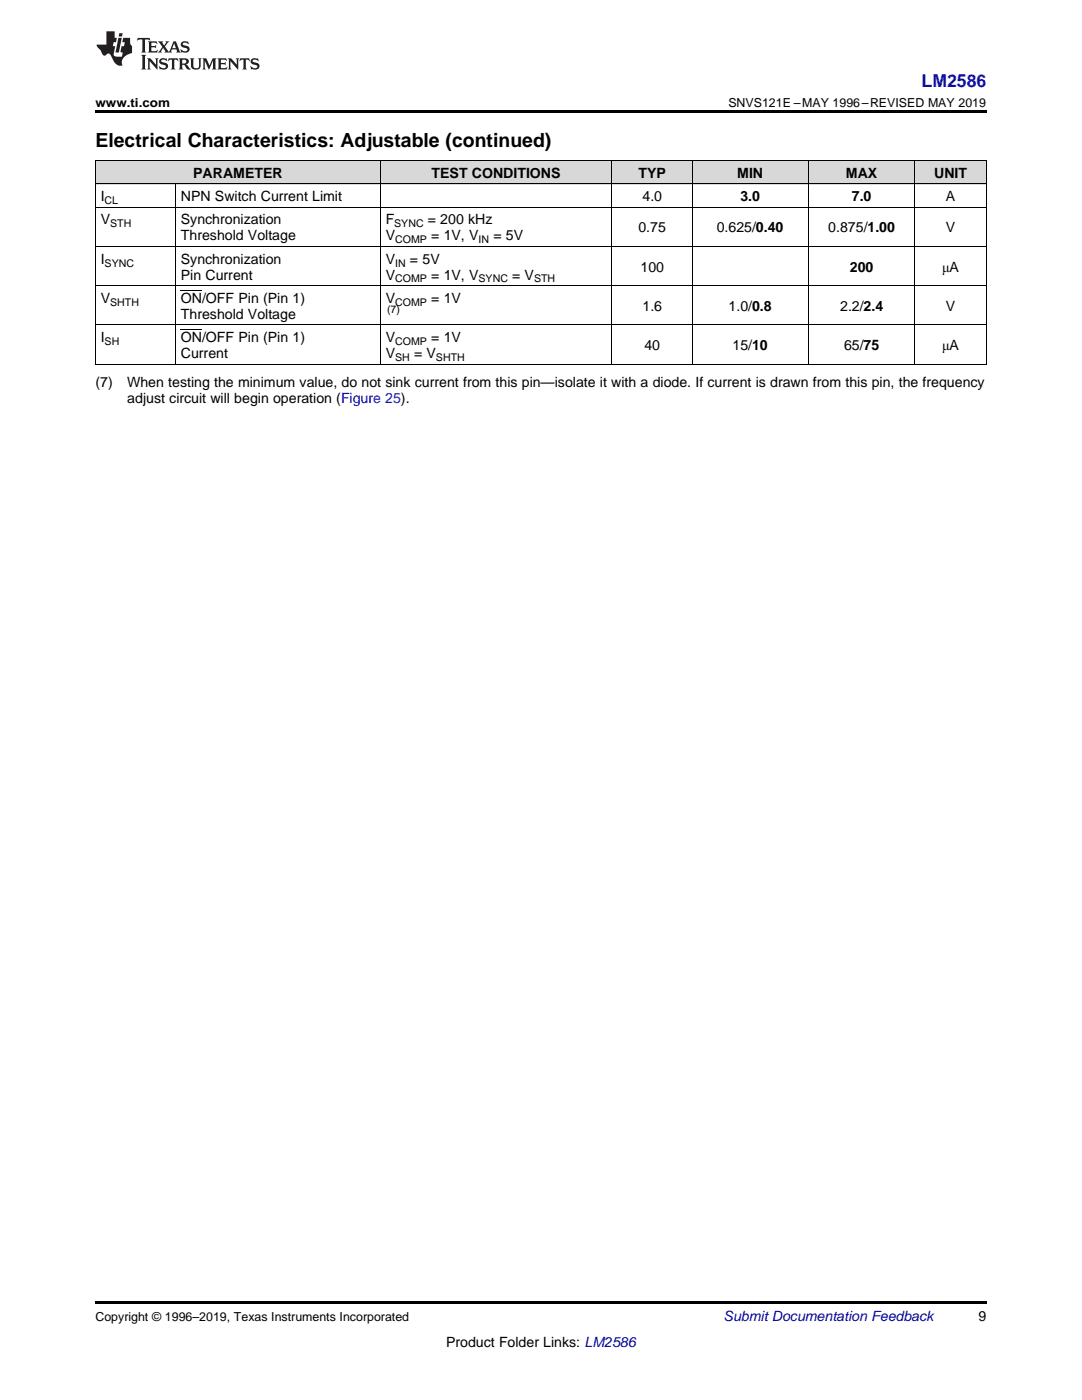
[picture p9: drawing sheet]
<svg xmlns="http://www.w3.org/2000/svg" width="216mm" height="279mm" viewBox="0 0 216 279" stroke-linecap="round" stroke-linejoin="round" font-family="sans-serif">
<defs><g id="words">
<text font-size="3.9" x="19" y="29.3">Electrical Characteristics: Adjustable (continued)</text>
<text font-size="3.5" fill="#00f" x="183.9" y="17.3">LM2586</text>
<g font-size="2.8">
<text x="38.6" y="35.5">PARAMETER</text>
<text x="86.1" y="35.5">TEST CONDITIONS</text>
<text x="127.4" y="35.5">TYP</text>
<text x="147.1" y="35.5">MIN</text>
<text x="168.8" y="35.5">MAX</text>
<text x="186.4" y="35.5">UNIT</text>
<text x="20.1" y="40.1">I</text>
<text x="36.1" y="40.1">NPN Switch Current Limit</text>
<text x="128.2" y="40.1">4.0</text>
<text x="147.7" y="40.1">3.0</text>
<text x="170" y="40.1">7.0</text>
<text x="188.7" y="40.1">A</text>
<text x="20.1" y="44.8">V</text>
<text x="36.1" y="44.8">Synchronization</text>
<text x="36.1" y="48">Threshold Voltage</text>
<text x="77" y="44.8">F</text>
<text x="77" y="48">V</text>
<text x="85.4" y="44.8">= 200 kHz</text>
<text x="86" y="48">= 1V, V</text>
<text x="98.5" y="48">= 5V</text>
<text x="127.4" y="46.4">0.75</text>
<text x="143" y="46.4">0.625/0.40</text>
<text x="165.3" y="46.4">0.875/1.00</text>
<text x="188.7" y="46.4">V</text>
<text x="20.1" y="52.6">I</text>
<text x="36.1" y="52.6">Synchronization</text>
<text x="77" y="52.6">V</text>
<text x="81.8" y="52.6">= 5V</text>
<text x="36.1" y="55.8">Pin Current</text>
<text x="77" y="55.8">V</text>
<text x="86" y="55.8">= 1V, V</text>
<text x="102.2" y="55.8">= V</text>
<text x="127.8" y="54.2">100</text>
<text x="169.6" y="54.2">200</text>
<text x="188" y="54.2">μA</text>
<text x="20.1" y="60.5">V</text>
<text x="36.1" y="60.5">ON/OFF Pin (Pin 1)</text>
<text x="36.1" y="63.6">Threshold Voltage</text>
<text x="77" y="60.5">V</text>
<text x="86" y="60.5">= 1V</text>
<text x="128.2" y="62.1">1.6</text>
<text x="145.4" y="62.1">1.0/0.8</text>
<text x="167.6" y="62.1">2.2/2.4</text>
<text x="188.7" y="62.1">V</text>
<text x="20.1" y="68.3">I</text>
<text x="36.1" y="68.3">ON/OFF Pin (Pin 1)</text>
<text x="36.1" y="71.5">Current</text>
<text x="77" y="68.3">V</text>
<text x="77" y="71.5">V</text>
<text x="82.6" y="71.5">= V</text>
<text x="86" y="68.3">= 1V</text>
<text x="128.6" y="69.9">40</text>
<text x="146.2" y="69.9">15/10</text>
<text x="168.4" y="69.9">65/75</text>
<text x="188" y="69.9">μA</text>
<text x="19" y="77.3">(7)</text>
<text x="25.4" y="77.3">When testing the minimum value, do not sink current from this pin—isolate it with a diode. If current is drawn from this pin, the frequency</text>
<text x="25.4" y="80.5">adjust circuit will begin operation (Figure 25).</text>
<text x="195.3" y="263.6">9</text>
<text x="89" y="268.9">Product Folder Links: LM2586</text>
</g>
<text font-size="2.8" fill="#0000c8" x="144.4" y="263.6">Submit Documentation Feedback</text>
<g font-size="2.5">
<text x="19" y="21.4">www.ti.com</text>
<text x="145.3" y="21.4">SNVS121E –MAY 1996–REVISED MAY 2019</text>
<text x="19" y="263.6">Copyright © 1996–2019, Texas Instruments Incorporated</text>
</g>
<g font-size="2.1">
<text x="20.9" y="40.7">CL</text>
<text x="22" y="45.4">STH</text>
<text x="78.7" y="45.4">SYNC</text>
<text x="20.9" y="53.2">SYNC</text>
<text x="78.8" y="48.5">COMP</text>
<text x="78.8" y="53.2">IN</text>
<text x="95.5" y="48.5">IN</text>
<text x="78.8" y="56.4">COMP</text>
<text x="95.5" y="56.4">SYNC</text>
<text x="106.6" y="56.4">STH</text>
<text x="22" y="61">SHTH</text>
<text x="77.2" y="62.5">(7)</text>
<text x="78.8" y="61">COMP</text>
<text x="20.9" y="68.9">SH</text>
<text x="78.8" y="68.9">COMP</text>
<text x="78.8" y="72">SH</text>
<text x="87" y="72">SHTH</text>
</g>
</g></defs>
<g fill="#d8d8d8">
<path d="M19 32.1h16v4.7h-16z"/>
<path d="M35 32.1h40.9v4.7h-40.9z"/>
<path d="M75.9 32.1h46.3v4.7h-46.3z"/>
<path d="M122.2 32.1h15.9v4.7h-15.9z"/>
<path d="M138.1 32.1h23.2v4.7h-23.2z"/>
<path d="M161.3 32.1h21.3v4.7h-21.3z"/>
<path d="M182.6 32.1h14.2v4.7h-14.2z"/>
</g>
<path d="M19 22h177.8v.5h-177.8zM19 72.7h.2zM75.8 72.7h.1zM122.1 72.7h.1zM138 72.7h.1zM161.2 72.7h.1zM182.5 72.7h.1zM196.7 72.7h.1zM19 259.7h177.8v.5h-177.8z" fill="#000"/>
<g fill="none" stroke="#000" stroke-width=".2">
<path d="M19 36.7h177.8M19 32h177.8M19.1 32.1v40.6M35 36.7v36M75.9 32.1v40.6M122.1 32.1v40.6M138.1 32.1v40.6M161.2 32.1v40.6M182.5 32.1v40.6M196.8 32.1v40.6M19 57h177.8M19 49.2h177.8"/>
<path d="M19 41.4h177.8M19 72.7h177.8M19 64.9h177.8"/>
</g>
<g fill="#231f20">
<path d="M27.5 7.6l-.1 .5 .4-.2h.6v.1v2.1l-.2 .4h1l-.3-.4v-2.1l.1-.1h.5l.5 .2-.2-.5zM29.5 8.3l.2 .3v1.5l-.2 .4h1.8l.2-.6a1.04 1.04 0 0 1-1.3 .2v-.7h.6l.3 .2v-.6l-.3 .2h-.6v-.6l.8-.1 .4 .3-.2-.5zM31.5 8.3l.9 1.1-.9 1.1h.8l-.2-.2 .5-.7 .4 .7-.2 .2h1.5l-.1-.2 .1-.4h.9l.1 .4-.2 .2h1l-.3-.3-.7-1.9h-.5l-.9 2-.8-1 .9-1h-.8l.1 .3-.3 .5-.4-.6 .2-.2zM34.7 8.6l.4 1h-.7zM36.3 8.4a.63 .63 0 0 0-.2 .7 .63 .63 0 0 0 .6 .4l.6 .2 .1 .2a.75 .75 0 0 1-.7 .4 .75 .75 0 0 1-.6-.5l.1 .7 .1-.1a1.11 1.11 0 0 0 1.5-.6 1.13 1.13 0 0 0-1.2-.8l-.1-.4a1.04 1.04 0 0 1 1.2 .2l-.2-.5-.1 .1-.5-.2zM28.2 10.9l.2 .4v2.2l-.2 .4h1l-.3-.4v-2.2l.3-.4zM29.3 11.6l.3 .4v1.5l-.3 .4h.8l-.2-.4v-1.3l1.5 1.7v-1.9l.2-.4h-.7l.2 .4v.9l-1.1-1.3zM32 11.8a.62 .62 0 0 0-.2 .7 .62 .62 0 0 0 .6 .4l.6 .1 .1 .3a.76 .76 0 0 1-.7 .3 .76 .76 0 0 1-.6-.4l.1 .7 .1-.1a1.11 1.11 0 0 0 1.5-.6 1.13 1.13 0 0 0-1.2-.8l-.1-.4a1.04 1.04 0 0 1 1.2 .2l-.2-.6-.1 .1-.5-.1zM33.7 11.6l-.2 .6a.61 .61 0 0 1 .8-.3v1.6l-.2 .4h.9l-.2-.4v-1.6a.63 .63 0 0 1 .8 .3l-.2-.6zM35.6 11.6l.3 .4v1.5l-.3 .4h1l-.2-.2v-.8l.5 .2a.76 .76 0 0 0 1.2 .7l-1-1a.58 .58 0 0 0 .6-.5 .58 .58 0 0 0-.5-.6zM36.4 11.9h.1a.45 .45 0 0 1 .5 .1 .45 .45 0 0 1 .1 .5l-.7 .2zM37.9 11.6l.2 .2a2.17 2.17 0 0 0 .3 1.9 .99 .99 0 0 0 1.6-.6v-1.1l.2-.4h-.7l.2 .2a1.92 1.92 0 0 1-.2 1.8 .6 .6 0 0 1-.9-.5v-1.1l.2-.4zM40.4 11.6l.2 .4v1.5l-.2 .4h.7l-.2-.4v-1.4l.8 1.8 .8-1.8v1.4l-.2 .4h.9l-.2-.4v-1.5l.2-.4h-.8l-.6 1.5-.6-1.5zM43.4 11.6l.2 .4v1.5l-.2 .4h1.8l.2-.6a1.04 1.04 0 0 1-1.3 .1v-.6h.5l.4 .2v-.6l-.4 .2h-.5v-.7h.8l.3 .3-.1-.6zM45.5 11.6l.2 .4v1.5l-.2 .4h.7l-.2-.4v-1.3l1.5 1.7v-1.9l.2-.4h-.7l.2 .4v.9l-1.1-1.3zM47.9 11.6l-.1 .6a.61 .61 0 0 1 .8-.3v1.6l-.3 .4h1l-.3-.4 .1-1.6a.63 .63 0 0 1 .7 .3l-.1-.6zM50.2 11.8a.62 .62 0 0 0-.2 .7 .62 .62 0 0 0 .6 .4l.6 .1 .2 .3a.76 .76 0 0 1-.8 .3 .76 .76 0 0 1-.6-.4l.1 .7 .2-.1a1.11 1.11 0 0 0 1.5-.6 1.13 1.13 0 0 0-1.3-.8l-.1-.4a1.04 1.04 0 0 1 1.2 .2l-.1-.6-.2 .1-.5-.1z"/>
<path d="M21.2 6.3v2.6h-1.9l.1 .4 .7 .9a.91 .91 0 0 0 1 .8 .56 .56 0 0 1 .5-.3 .56 .56 0 0 1 .5 .3l.4 .8a1.53 1.53 0 0 0 1.9 1.2 1.54 1.54 0 0 1 1-2.1l.9-.3v-1.4a1.52 1.52 0 0 1-.3-1.6h-1.4l-.2 .8h.5l-.2 .8h-.4l-.2 1v.2l.4 .1-.2 .8a1.93 1.93 0 0 1-1.6-.3l.3-1.8h-.5l.2-.8h.4l.2-.8h-.4v-1.3zM23.6 7.6l-.6 2.9h.7l.6-2.9zM23.8 6.6l-.1 .7h.6l.2-.7z"/>
</g>
<path d="M36.1 58h4.2M36.1 65.8h4.2" fill="none" stroke="#000" stroke-width=".2"/>
<use href="#words"/>
</svg>
